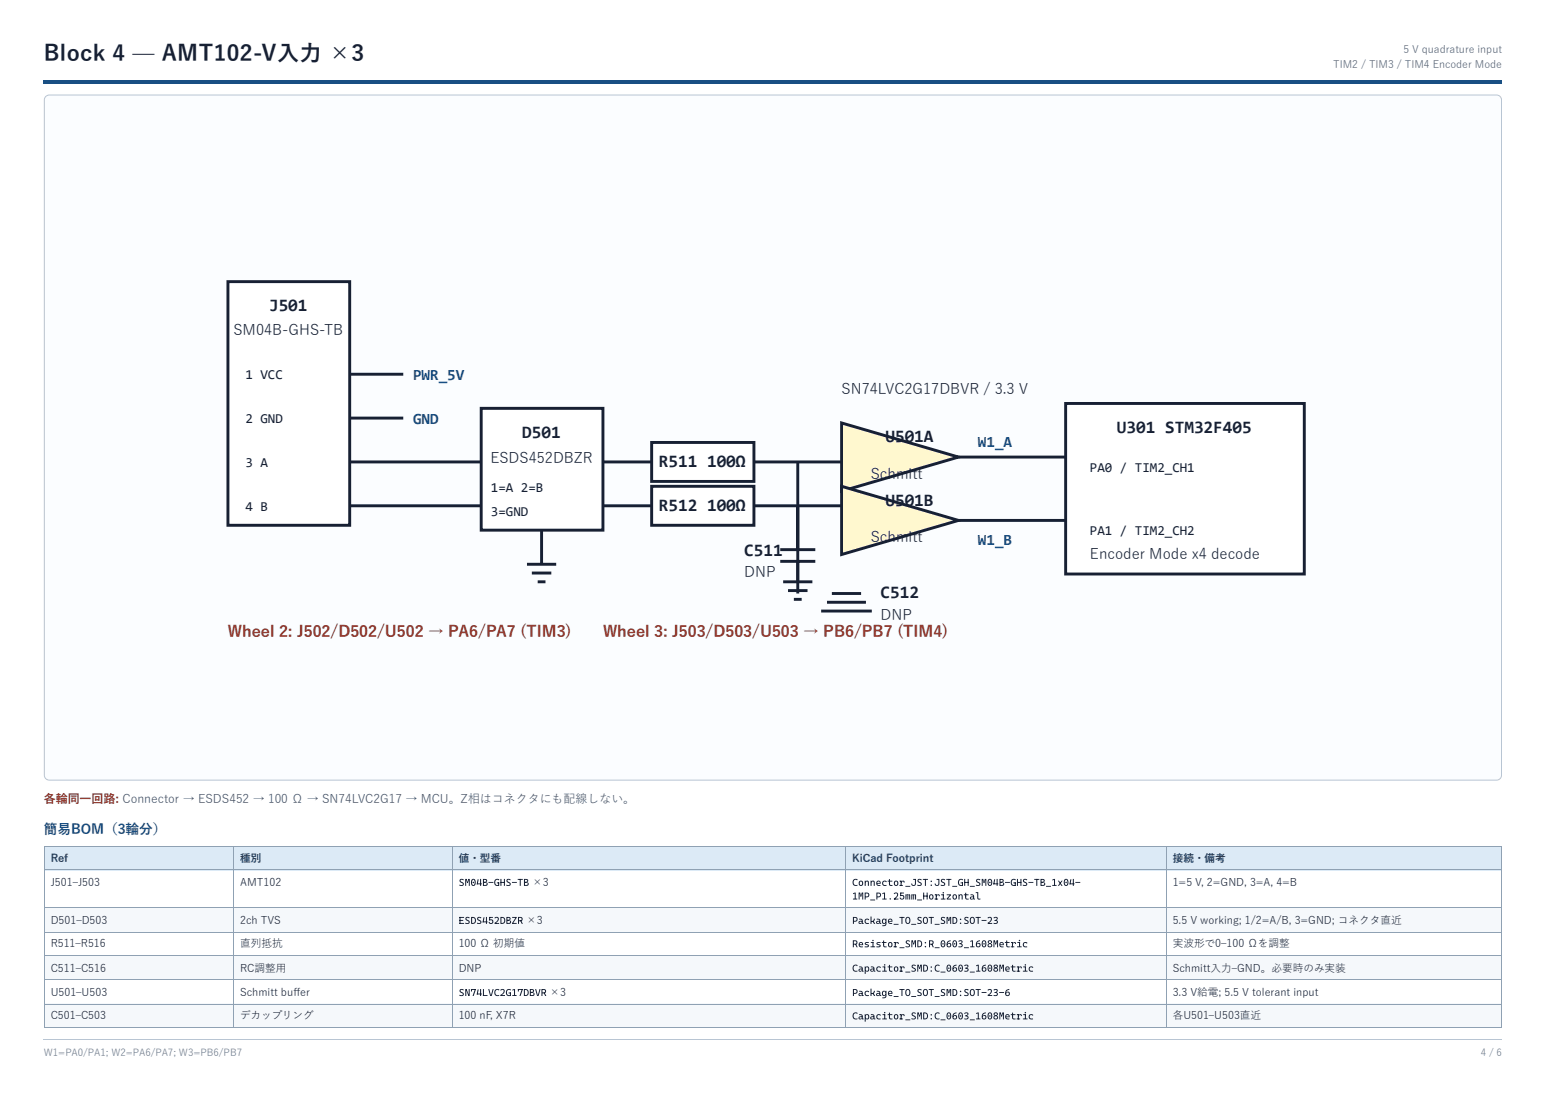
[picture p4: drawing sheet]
<svg xmlns="http://www.w3.org/2000/svg" width="420mm" height="297mm" viewBox="0 0 420 297" stroke-linecap="round" stroke-linejoin="round" font-family="sans-serif">
<defs><g id="words">
<text font-size="6" fill="#172033" x="11.9" y="16.7">Block 4 — AMT102-V入力 ×3</text>
<g font-size="4.8" fill="#172033">
<text x="73.1" y="84.4">J501</text>
<text x="141.9" y="118.8">D501</text>
<text x="303.4" y="117.5">U301 STM32F405</text>
<text x="240.5" y="120.1">U501A</text>
<text x="179" y="126.7">R511 100Ω</text>
<text x="240.5" y="137.3">U501B</text>
<text x="179" y="138.6">R512 100Ω</text>
<text x="202.1" y="151.1">C511</text>
<text x="239.2" y="162.5">C512</text>
</g>
<g font-size="4.2" fill="#194f83">
<text x="112.2" y="103.2">PWR_5V</text>
<text x="112.2" y="115.1">GND</text>
<text x="265.6" y="121.4">W1_A</text>
<text x="265.6" y="147.9">W1_B</text>
</g>
<text font-size="4.2" fill="#8b2c20" x="61.9" y="173">Wheel 2: J502/D502/U502 → PA6/PA7 (TIM3)  Wheel 3: J503/D503/U503 → PB6/PB7 (TIM4)</text>
<g font-size="4" fill="#172033">
<text x="63.4" y="91">SM04B-GHS-TB</text>
<text x="228.6" y="106.9">SN74LVC2G17DBVR / 3.3 V</text>
<text x="133.2" y="125.7">ESDS452DBZR</text>
<text x="236.5" y="129.9">Schmitt</text>
<text x="236.5" y="147.1">Schmitt</text>
<text x="296.1" y="151.9">Encoder Mode x4 decode</text>
<text x="202.1" y="156.6">DNP</text>
<text x="239.2" y="168.3">DNP</text>
</g>
<g font-size="3.7" fill="#172033">
<text x="66.7" y="102.9">1 VCC</text>
<text x="66.7" y="114.8">2 GND</text>
<text x="66.7" y="126.7">3 A</text>
<text x="296.1" y="128.1">PA0 / TIM2_CH1</text>
<text x="133.3" y="133.6">1=A 2=B</text>
<text x="66.7" y="138.6">4 B</text>
<text x="133.3" y="140">3=GND</text>
<text x="296.1" y="145.3">PA1 / TIM2_CH2</text>
</g>
<text font-size="3.7" fill="#194f83" x="11.9" y="226.5">簡易BOM（3輪分）</text>
<text font-size="3.2" fill="#8b2c20" x="11.9" y="218">各輪同一回路: Connector → ESDS452 → 100 Ω → SN74LVC2G17 → MCU。Z相はコネクタにも配線しない。</text>
<g font-size="2.9" fill="#183b5b">
<text x="13.8" y="234.2">Ref</text>
<text x="65.2" y="234.2">種別</text>
<text x="124.6" y="234.2">値・型番</text>
<text x="231.5" y="234.2">KiCad Footprint</text>
<text x="318.5" y="234.2">接続・備考</text>
</g>
<g font-size="2.9" fill="#172033">
<text x="13.8" y="240.5">J501–J503</text>
<text x="65.2" y="240.5">AMT102</text>
<text x="318.5" y="240.5">1=5 V, 2=GND, 3=A, 4=B</text>
<text x="13.8" y="250.8">D501–D503</text>
<text x="65.2" y="250.8">2ch TVS</text>
<text x="318.5" y="250.8">5.5 V working; 1/2=A/B, 3=GND; コネクタ直近</text>
<text x="13.8" y="257.2">R511–R516</text>
<text x="65.2" y="257.2">直列抵抗</text>
<text x="124.6" y="257.2">100 Ω 初期値</text>
<text x="318.5" y="257.2">実波形で0–100 Ωを調整</text>
<text x="13.8" y="263.8">C511–C516</text>
<text x="65.2" y="263.8">RC調整用</text>
<text x="124.6" y="263.8">DNP</text>
<text x="318.5" y="263.8">Schmitt入力 –GND。必要時のみ実装</text>
<text x="13.8" y="270.4">U501–U503</text>
<text x="65.2" y="270.4">Schmitt buff er</text>
<text x="318.5" y="270.4">3.3 V給電; 5.5 V tolerant input</text>
<text x="13.8" y="276.8">C501–C503</text>
<text x="65.2" y="276.8">デカップリング</text>
<text x="124.6" y="276.8">100 nF, X7R</text>
<text x="318.5" y="276.8">各U501–U503直近</text>
</g>
<g font-size="2.8" fill="#536274">
<text x="381.2" y="14.3">5 V quadrature input</text>
<text x="362.1" y="18.5">TIM2 / TIM3 / TIM4 Encoder Mode</text>
</g>
<g font-size="2.7" fill="#172033">
<text x="124.6" y="240.5">SM04B-GHS-TB ×3</text>
<text x="231.5" y="240.5">Connector_JST:JST_GH_SM04B-GHS-TB_1x04-</text>
<text x="231.5" y="244.2">1MP_P1.25mm_Horizontal</text>
<text x="124.6" y="250.8">ESDS452DBZR ×3</text>
<text x="231.5" y="250.8">Package_TO_SOT_SMD:SOT-23</text>
<text x="231.5" y="257.2">Resistor_SMD:R_0603_1608Metric</text>
<text x="231.5" y="263.8">Capacitor_SMD:C_0603_1608Metric</text>
<text x="124.6" y="270.4">SN74LVC2G17DBVR ×3</text>
<text x="231.5" y="270.4">Package_TO_SOT_SMD:SOT-23-6</text>
<text x="231.5" y="276.8">Capacitor_SMD:C_0603_1608Metric</text>
</g>
<g font-size="2.6" fill="#68788a">
<text x="11.9" y="286.8">W1=PA0/PA1; W2=PA6/PA7; W3=PB6/PB7</text>
<text x="402.3" y="286.8">4 / 6</text>
</g>
</g></defs>
<path d="M11.9 21.7h396.1v1.1h-396.1z" fill="#194f83"/>
<path d="M12.4 26.2l1-.4 393.6 .1 .6 .4 .3 .9-.1 183.8-.5 .5-.8 .3-393.6-.1-.6-.4-.3-.9v-183.2z" fill="#fbfdff"/>
<path d="M12.4 26.2l1-.4 393.6 .1 .6 .4 .3 .9-.1 183.8-.5 .5-.8 .3-393.6-.1-.6-.4-.3-.9v-183.2z" fill="none" stroke="#b8c5d3" stroke-width=".27"/>
<path d="M61.9 76.5h33.1v66.1h-33.1z" fill="#fff"/>
<path d="M61.9 76.5h33.1v66.1h-33.1zM95 101.6h14.5M95 113.5h14.5M95 125.4h35.7M95 137.3h35.7" fill="none" stroke="#172033" stroke-width=".79" stroke-linecap="butt"/>
<path d="M130.7 110.9h33.1v33h-33.1z" fill="#fff"/>
<path d="M130.7 110.9h33.1v33h-33.1zM163.8 125.4h13.2M143.1 153.2h8M144.5 155.6h5.3M146 158h2.2M147.1 143.9v9.3" fill="none" stroke="#172033" stroke-width=".79" stroke-linecap="butt"/>
<path d="M177 120.1h27.8v10.6h-27.8z" fill="#fff"/>
<path d="M163.8 137.3h13.2M177 120.1h27.8v10.6h-27.8zM204.8 125.4h23.8" fill="none" stroke="#172033" stroke-width=".79" stroke-linecap="butt"/>
<path d="M177 132h27.8v10.6h-27.8z" fill="#fff"/>
<path d="M177 132h27.8v10.6h-27.8zM204.8 137.3h23.8M216.7 125.4v35.7M211.9 149.2h9.6M211.9 152.4h9.6M212.7 158h8M214 160.3h5.3M215.6 162.7h2.2M223 165.9h13.8M224.6 163.5h10.6M226 161.1h7.9" fill="none" stroke="#172033" stroke-width=".79" stroke-linecap="butt"/>
<path d="M228.6 114.8l31.7 9.3-31.7 9.2z" fill="#fff8cf"/>
<path d="M228.6 114.8l31.7 9.3-31.7 9.2z" fill="none" stroke="#172033" stroke-width=".79" stroke-linecap="butt"/>
<path d="M228.6 132l31.7 9.3-31.7 9.2z" fill="#fff8cf"/>
<path d="M228.6 132l31.7 9.3-31.7 9.2zM260.3 124.1h29.2M260.3 141.3h29.2" fill="none" stroke="#172033" stroke-width=".79" stroke-linecap="butt"/>
<path d="M289.5 109.5h64.8v46.3h-64.8z" fill="#fff"/>
<path d="M289.5 109.5h64.8v46.3h-64.8z" fill="none" stroke="#172033" stroke-width=".79" stroke-linecap="butt"/>
<g fill="#dceaf6">
<path d="M12.2 229.7h51.3v6.6h-51.3z"/>
<path d="M63.5 229.7h59.3v6.6h-59.3z"/>
<path d="M122.8 229.7h106.9v6.6h-106.9z"/>
<path d="M229.7 229.7h87v6.6h-87z"/>
<path d="M316.7 229.7h91.3v6.6h-91.3z"/>
</g>
<g fill="#f5f8fb">
<path d="M12.2 246.6h51.3v6.3h-51.3z"/>
<path d="M63.5 246.6h59.3v6.3h-59.3z"/>
<path d="M122.8 246.6h106.9v6.3h-106.9z"/>
<path d="M229.7 246.6h87v6.3h-87z"/>
<path d="M316.7 246.6h91.3v6.3h-91.3z"/>
<path d="M12.2 259.6h51.3v6.3h-51.3z"/>
<path d="M63.5 259.6h59.3v6.3h-59.3z"/>
<path d="M122.8 259.6h106.9v6.3h-106.9z"/>
<path d="M229.7 259.6h87v6.3h-87z"/>
<path d="M316.7 259.6h91.3v6.3h-91.3z"/>
<path d="M12.2 272.5h51.3v6.6h-51.3z"/>
<path d="M63.5 272.5h59.3v6.6h-59.3z"/>
<path d="M122.8 272.5h106.9v6.6h-106.9z"/>
<path d="M229.7 272.5h87v6.6h-87z"/>
<path d="M316.7 272.5h91.3v6.6h-91.3z"/>
</g>
<g fill="none" stroke="#8fa1b3" stroke-width=".27">
<path d="M11.9 229.8h396.1M11.9 236.1h396.1M12 229.7v49.4M63.4 229.7v49.4M122.9 229.7v49.4M229.8 229.7v49.4M316.8 229.7v49.4M407.8 229.7v49.4M11.9 246.5h396.1M11.9 253.1h396.1M11.9 259.4h396.1M11.9 266h396.1"/>
<path d="M11.9 272.7h396.1M11.9 279h396.1"/>
</g>
<path d="M11.9 282.2h396.1" fill="none" stroke="#b8c5d3" stroke-width=".27"/>
<use href="#words"/>
</svg>
